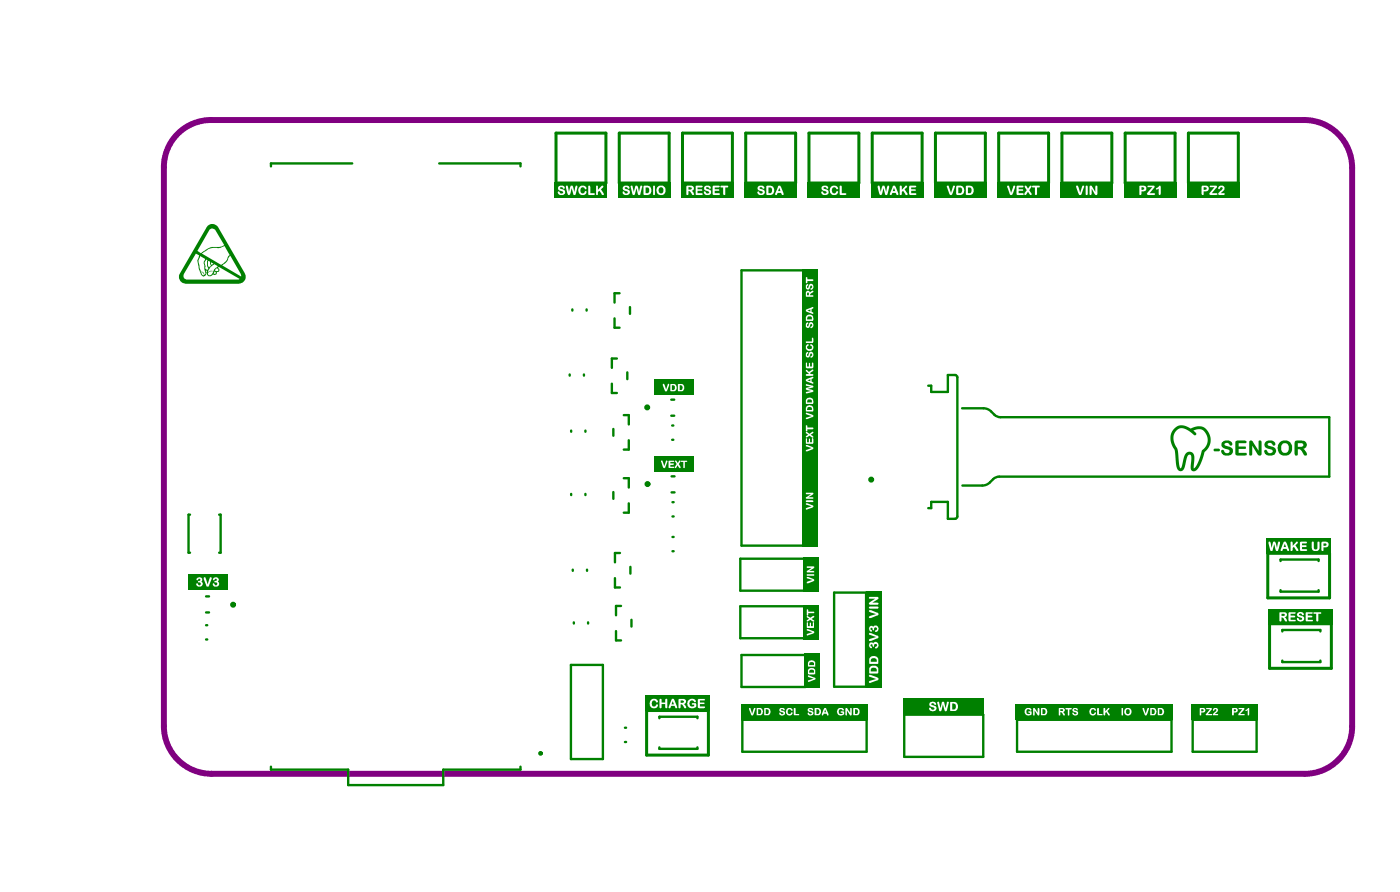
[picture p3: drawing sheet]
<svg xmlns="http://www.w3.org/2000/svg" width="392mm" height="250mm" viewBox="0 0 392 250" stroke-linecap="round" stroke-linejoin="round" font-family="sans-serif">
<path d="M49.3 38a13.1 13.1 0 0 1 9.8-4.4h306.4a13.4 13.4 0 0 1 13.4 13.4v156.4a13.3 13.3 0 0 1-13.3 13.3h-306.3a13.4 13.4 0 0 1-13.4-13.4v-156.5a13.1 13.1 0 0 1 3.4-8.8z" fill="none" stroke="#800080" stroke-width="1.7"/>
<path d="M328.9 120.2l.9-.8 .9-.3 1.4 .1 1.5 .8 1.5-.6h1.4l1.2 .5 1 1.3 .5 1.6-.2 1.8-.5 1-1 1-1.1 3.5-.7 1.1-.7 .6-.8 .1-.5-.4 .1-3.6-.4-.6-.4 .1-.3 .5-.7 2.9-.4 .8-.9 .3-.8-.6-.4-1.4-.3-3.8-.9-1.6-.3-1.3 .1-1.7zM329.5 120.7l-.6 1.1-.1 1.3 .3 1.2 .9 1.7 .6 4.9 .3 .2 .2-.3 1-3.6 .5-.6 .8-.1 .7 .2 .5 .8v3.7l.5-.6 .6-1.1 1.1-3.4 .9-.8 .5-1 .2-1.3-.3-1.3-.8-1.1-.9-.4h-1l-1 .4 .8 .8v.3l-.3 .2-2.1-1.5-1.2-.5-1.1 .1z" fill="#008000"/>
<g fill="none" stroke="#008000" stroke-width=".85">
<path d="M155.8 37.3h14v14h-14zM173.5 37.3h14v14h-14zM191.2 37.3h14v14h-14zM209 37.3h13.9v14h-13.9zM226.7 37.3h14v14h-14zM244.4 37.3h14v14h-14zM262.1 37.3h14v14h-14zM279.8 37.3h14v14h-14zM297.6 37.3h13.9v14h-13.9zM315.3 37.3h14v14h-14zM333 37.3h14v14h-14zM355.2 154.9h17.4v12.5h-17.4z"/>
<path d="M355.7 174.7h17.4v12.4h-17.4zM181.2 198.9h17.3v12.5h-17.3z"/>
</g>
<g fill="none" stroke="#008000" stroke-width=".67">
<path d="M98.7 45.8h-22.8v.8M123.1 45.8h22.7v.8M207.8 75.7h17.4v77.1h-17.4zM160.4 86.6v.4M164.4 86.6v.4M172.2 89.1v2.7h1.4M173.6 82.1h-1.4v2.6M176.5 86v1.9M159.6 104.9v.3M163.6 104.9v.3M171.4 107.4v2.6h1.5M172.9 100.4h-1.5v2.6"/>
<path d="M174.8 116.2h1.4v2.7M175.8 104.3v1.9M188.1 111.9h.8M188.1 116.4h.8M188.3 119.2h.4M267.6 105h-2v4.7h-4.7v-1.7h-.8M268.3 105.7v38.9M269.6 114.3h6M277.7 115.2l.9 .9M280.3 116.8h92.2v16.7h-92.5M160 120.6v.3M160 138.3v.3"/>
<path d="M164 120.6v.3M164 138.3v.3M171.9 120.1v1.9M171.9 137.8v1.9M174.8 133.9h1.4v2.6M176.2 123.3v2.6h-1.4M188.2 137.9h.8M188.2 133.4h.8M188.3 123.1h.4M269.7 136h5.5M278.3 134.2l-.9 .9M53.2 144.1h-.4v10.7h.4"/>
<path d="M61.4 144.1h.4v10.7h-.4M160.5 159.5v.3M164.5 159.5v.3M173.7 154.8h-1.4v2.7M176.2 140.9v2.7h-1.4M176.6 158.7v1.9M188.4 150.4h.4M188.4 154.3h.4M188.4 140.6h.4M188.4 144.6h.4M207.4 156.4h18v9h-18zM260.1 142.3h.8v-1.8h4.7v4.8h2"/>
<path d="M358.8 157.1v-.4h10.7v.4M57.7 179.1h.4M57.7 175.1h.4M57.7 171.5h.9M57.7 167h.9M160.8 174.3v.3M164.8 174.3v.3M172.3 161.9v2.6h1.4M172.6 176.7v2.6h1.4M174 169.7h-1.4v2.6M176.9 173.5v1.9M207.4 169.8h18v8.9h-18z"/>
<path d="M233.7 165.9h9v26.4h-9zM358.8 165.2v.5h10.7v-.5M359.3 176.8v-.4h10.7v.4M160 186.2h8.9v26.3h-8.9zM207.8 183.4h17.9v9h-17.9zM359.3 185v.4h10.7v-.4M75.9 214.7v.8h21.7v4.3h26.6v-4.3h21.6v-.8M175.1 203.8h.3M175.1 207.8h.3M184.8 201.1v-.4h10.6v.4M184.8 209.3v.4h10.6v-.4M208 201.5h34.8v9h-34.8z"/>
<path d="M253.4 200.1h22.1v11.8h-22.1zM285 201.5h43.3v9h-43.3zM334.2 201.5h17.9v9h-17.9z"/>
</g>
<path d="M314.9 51.1h14.8v4.3h-14.8z" fill-rule="evenodd" fill="#008000"/>
<g fill="#fff">
<path d="M321.5 52.1h2v.4l-1.4 1.6h1.3a.25 .25 0 0 1 .3 .3 .25 .25 0 0 1-.3 .2l-1.9-.1v-.5l1.4-1.6h-1.4z"/>
<path d="M323.9 52.7l.4-.1a.54 .54 0 0 1 .4-.5 .54 .54 0 0 1 .6 .1l-.1 2.2a.26 .26 0 0 1-.3 .2 .26 .26 0 0 1-.2-.3v-1.6l-.4 .3a.25 .25 0 0 1-.3 .1 .25 .25 0 0 1-.1-.4z"/>
<path d="M319.8 52.4v.8h.4a.38 .38 0 0 0 .4-.4 .38 .38 0 0 0-.4-.4zM319.3 52.1l1.1-.1a.81 .81 0 0 1 .8 .8 .81 .81 0 0 1-.9 .8h-.5l-.1 1-.4-.1z"/>
</g>
<path d="M224.7 110.4h4.3v7.8h-4.3z" fill-rule="evenodd" fill="#008000"/>
<g fill="#fff">
<path d="M225.8 115.6h.3l1.7 .6 .1 .5-1.9 .7-.2-.1 .1-.4 1.5-.4-1.5-.5z"/>
<path d="M226.2 114.2l-.1 .6h1.4v-.4a.73 .73 0 0 0-1.3-.2zM226.1 113.7l.2-.1a1.03 1.03 0 0 1 1.6 .8l-.1 .8h-1.9l-.1-1.1z"/>
<path d="M226.3 111.9l-.2 .8h1.4v-.4a.79 .79 0 0 0-1.2-.4zM226.1 111.6l.4-.2a1.07 1.07 0 0 1 1.4 .9l-.1 .8h-1.9l-.1-1.1z"/>
</g>
<path d="M332.6 51.1h14.8v4.3h-14.8z" fill-rule="evenodd" fill="#008000"/>
<g fill="#fff">
<path d="M339 52l2 .1v.4l-1.4 1.6h1.4l.1 .4-2 .1-.2-.2v-.3l1.4-1.7h-1.3z"/>
<path d="M341.6 52.2l.2-.1a.89 .89 0 0 1 1.3 .4 .89 .89 0 0 1-.6 1.2l-.5 .4h1.1l.1 .3-1.5 .2a.43 .43 0 0 1-.4-.5 .43 .43 0 0 1 .5-.3l.3-.4a.61 .61 0 0 0 .2-1l-.5 .3a.28 .28 0 0 1-.4 .2 .28 .28 0 0 1 0-.5z"/>
<path d="M337.3 52.4v.8h.3a.39 .39 0 0 0 .5-.4 .39 .39 0 0 0-.4-.4zM336.8 52.1l1-.1a.82 .82 0 0 1 .9 .8 .82 .82 0 0 1-1 .8h-.4v.9l-.5 .1-.1-.2z"/>
</g>
<path d="M183.2 106.3h11.1v4.4h-11.1z" fill-rule="evenodd" fill="#008000"/>
<g fill="#fff">
<path d="M185.7 107.5h.4l.5 1.6 .5-1.5 .4-.1-.5 1.7a.38 .38 0 0 1-.4 .4 .38 .38 0 0 1-.4-.4z"/>
<path d="M188.3 107.9v1.3h.4a.7 .7 0 0 0 .4-.7 .7 .7 0 0 0-.6-.6zM187.8 107.6l.9-.1a1.02 1.02 0 0 1 .9 1 1.02 1.02 0 0 1-.9 1.1l-.9-.1z"/>
<path d="M190.5 107.9v1.3h.3a.7 .7 0 0 0 .4-.8 .7 .7 0 0 0-.7-.5zM189.9 107.6l.9-.1a1.02 1.02 0 0 1 .9 1 1.02 1.02 0 0 1-.9 1.1l-.9-.1z"/>
</g>
<path d="M244 51.1h14.8v4.3h-14.8z" fill-rule="evenodd" fill="#008000"/>
<g fill="#fff">
<path d="M245.9 52.1h.5l.4 1.7 .3-1.4a.42 .42 0 0 1 .4-.4 .42 .42 0 0 1 .5 .4l.3 1.4 .3-1.5a.3 .3 0 0 1 .4-.3 .3 .3 0 0 1 .1 .5l-.4 1.7a.38 .38 0 0 1-.4 .4 .38 .38 0 0 1-.3-.4l-.5-1.5-.3 1.5a.42 .42 0 0 1-.4 .4 .42 .42 0 0 1-.4-.4z"/>
<path d="M252.2 52l.5 .2v1l1-1.2h.3a.26 .26 0 0 1 .2 .2 .26 .26 0 0 1-.1 .3l-.6 .5 .6 1a.36 .36 0 0 1 .2 .5 .36 .36 0 0 1-.4 .2 .36 .36 0 0 1-.3-.4l-.6-.9-.3 .4v.6l-.2 .2-.4-.1z"/>
<path d="M254.8 52.1l1.8-.1 .2 .2-.3 .3h-1.2v.5l1.3 .1v.3h-1.3v.7h1.3l.2 .4h-2z"/>
<path d="M250.5 52.6l-.3 .9h.6zM250.2 52.2l.1-.2 .5 .1 .9 2.1a.29 .29 0 0 1-.2 .4 .29 .29 0 0 1-.3-.3l-.2-.3h-.9l-.2 .3a.3 .3 0 0 1-.4 .3 .3 .3 0 0 1-.1-.5z"/>
</g>
<path d="M224.7 127.5h4.3v25.6h-4.3z" fill-rule="evenodd" fill="#008000"/>
<g fill="#fff">
<path d="M225.8 141l.4-.1 1.3 .5a.38 .38 0 0 1 .4 .4 .38 .38 0 0 1-.4 .4l-1.3 .5a.28 .28 0 0 1-.4-.1 .28 .28 0 0 1 .3-.4l1.3-.4-1.5-.5z"/>
<path d="M225.8 140.2l1.9-.1 .2 .4-2 .1z"/>
<path d="M225.8 138h1.9a.3 .3 0 0 1 .2 .3 .3 .3 0 0 1-.2 .3l-1.2 .6h1.3l.1 .1-.1 .4h-1.9l-.1-.5 1.4-.8h-1.3z"/>
</g>
<path d="M190.8 51.1h14.8v4.3h-14.8z" fill-rule="evenodd" fill="#008000"/>
<g fill="#fff">
<path d="M194.9 52.1l1.7-.1a.25 .25 0 0 1 .3 .2 .25 .25 0 0 1-.3 .3h-1.2v.5h1.2l.2 .2-.1 .2h-1.3v.7h1.3l.2 .4-1.8 .1-.2-.1z"/>
<path d="M197.4 52.2l.6-.2a.69 .69 0 0 1 .8 0 .69 .69 0 0 1 .2 .8h-.2a.53 .53 0 0 0-.4-.4 .53 .53 0 0 0-.6 .3l.7 .3a.84 .84 0 0 1 .7 1.1 .84 .84 0 0 1-1.1 .5 .68 .68 0 0 1-.7-.3 .68 .68 0 0 1 0-.7h.2a.7 .7 0 0 0 1.1 .4v-.2l-.5-.3a.86 .86 0 0 1-.9-.8z"/>
<path d="M199.8 52.1l1.7-.1 .2 .2-.3 .3h-1.1v.5l1.2 .1v.3h-1.2v.7h1.2l.2 .4h-1.9z"/>
<path d="M201.9 52.1l1.9-.1a.26 .26 0 0 1 .3 .3 .26 .26 0 0 1-.4 .2h-.5v2l-.4 .1-.2-.2v-1.9h-.6z"/>
<path d="M192.9 52.4v.7h.5a.35 .35 0 0 0 .4-.4 .35 .35 0 0 0-.4-.3zM192.3 52.2l.2-.2h1.1a.73 .73 0 0 1 .8 .6 .73 .73 0 0 1-.6 .8l.1 .1a.92 .92 0 0 1 .4 1.1l-.4-.1-.7-1h-.3v.9l-.2 .2a.28 .28 0 0 1-.3 0 .28 .28 0 0 1-.1-.3z"/>
</g>
<path d="M253.1 195.6h22.6v4.3h-22.6z" fill-rule="evenodd" fill="#008000"/>
<g fill="#fff">
<path d="M260.5 196.8h.1a1.08 1.08 0 0 1 1.7 .4 .48 .48 0 0 1-.7-.2l-.1-.1a.32 .32 0 0 0-.5 .2 .32 .32 0 0 0 .3 .4h.1a.91 .91 0 0 1 1 1.1h-.1a1.08 1.08 0 0 1-1.1 .6 1.08 1.08 0 0 1-.9-.9l.4-.1a.61 .61 0 0 0 .5 .5 .61 .61 0 0 0 .6-.3l-.1-.3-.5-.1a.76 .76 0 0 1-.7-.4 .76 .76 0 0 1 0-.8z"/>
<path d="M262.6 196.6h.5l.4 1.7 .4-1.3a.4 .4 0 0 1 .3-.5 .4 .4 0 0 1 .4 .5l.4 1.3 .3-1.4a.31 .31 0 0 1 .3-.4 .31 .31 0 0 1 .2 .5l-.4 1.8-.3 .4h-.2l-.3-.4-.4-1.6-.3 1.5a.39 .39 0 0 1-.5 .5 .39 .39 0 0 1-.3-.5z"/>
<path d="M266.8 197v1.7h.4a.87 .87 0 0 0 .6-.9 .87 .87 0 0 0-.7-.8zM266.2 196.6h1a1.28 1.28 0 0 1 1.2 1.2 1.28 1.28 0 0 1-1.1 1.3l-1.1-.1z"/>
</g>
<path d="M224.7 75.4h4.3v9.8h-4.3z" fill-rule="evenodd" fill="#008000"/>
<g fill="#fff">
<path d="M225.8 79.9l.1-.1a.3 .3 0 0 1 .3-.3 .3 .3 0 0 1 .3 .4 .3 .3 0 0 1-.4 .2v.4a.23 .23 0 0 0 .4 .1 .23 .23 0 0 0 .1-.3v-.1a.71 .71 0 0 1 .5-.6 .71 .71 0 0 1 .7 .2v.1a.73 .73 0 0 1 .1 .8 .73 .73 0 0 1-.7 .4l-.1-.2a.5 .5 0 0 0 .4-.4 .5 .5 0 0 0-.3-.5l-.2 .2a.66 .66 0 0 1-.7 .9 .66 .66 0 0 1-.5-1z"/>
<path d="M225.8 77.7h.4v.5h1.5a.25 .25 0 0 1 .2 .2 .25 .25 0 0 1-.2 .3h-1.5v.5l-.3 .1z"/>
<path d="M226.2 81.9l-.1 .8h.6v-.7zM225.9 81.7a.61 .61 0 0 1 .6-.3 .61 .61 0 0 1 .5 .5 .61 .61 0 0 1 .9-.3l-.9 .8v.3h.8v.4h-1.9z"/>
</g>
<path d="M279.4 51.1h14.8v4.3h-14.8z" fill-rule="evenodd" fill="#008000"/>
<g fill="#fff">
<path d="M282.2 52.1h.5l.6 1.9 .6-1.7a.32 .32 0 0 1 .4-.4 .32 .32 0 0 1 .1 .6l-.6 1.7a.47 .47 0 0 1-.4 .4 .47 .47 0 0 1-.5-.4z"/>
<path d="M284.8 52.2l.2-.2h1.7l.1 .4-.2 .1h-1.2v.5h1a.22 .22 0 0 1 .3 .2 .22 .22 0 0 1-.3 .2h-1v.7h1.3l.2 .2-.2 .3h-1.7l-.2-.2z"/>
<path d="M287.1 52.1l.4-.1 .5 .8 .6-.8a.28 .28 0 0 1 .4 .1 .28 .28 0 0 1-.1 .4l-.5 .8 .5 .7a.33 .33 0 0 1 .1 .6 .33 .33 0 0 1-.5-.2l-.5-.7-.4 .7a.33 .33 0 0 1-.5 .2 .33 .33 0 0 1 0-.6l.6-.7z"/>
<path d="M289.1 52.2l.2-.2 2 .1v.4h-.7v1.9l-.2 .2a.28 .28 0 0 1-.3 0 .28 .28 0 0 1-.1-.3v-1.8h-.7z"/>
</g>
<path d="M224.7 84.1h4.3v9.6h-4.3z" fill-rule="evenodd" fill="#008000"/>
<g fill="#fff">
<path d="M225.9 90.5l.3-.2a.3 .3 0 0 1 .3 .3 .3 .3 0 0 1-.4 .3 .28 .28 0 0 0 0 .4 .28 .28 0 0 0 .4 0 .28 .28 0 0 0 .1-.3l.1-.1a.66 .66 0 0 1 .7-.7 .66 .66 0 0 1 .5 .9v.1a.55 .55 0 0 1-.2 .5 .55 .55 0 0 1-.6 0v-.1a.5 .5 0 0 0 .4-.4 .5 .5 0 0 0-.3-.5l-.2 .3a.65 .65 0 0 1-.8 .8 .65 .65 0 0 1-.4-1z"/>
<path d="M226.3 88.7l-.2 .7h1.4v-.4a.79 .79 0 0 0-1.2-.3zM226 88.4l.6-.3h.6a.73 .73 0 0 1 .6 .8v1h-1.9l-.1-1.1z"/>
<path d="M226.2 87l.9 .2v-.6zM225.8 86.7l2-.7 .1 .3-.5 .3v.7l.3 .1a.25 .25 0 0 1 .2 .4 .25 .25 0 0 1-.4 0l-1.6-.6z"/>
</g>
<path d="M224.7 101h4.3v9.6h-4.3z" fill-rule="evenodd" fill="#008000"/>
<g fill="#fff">
<path d="M225.8 107.6l2 .4 .1 .1-.1 .4-1.5 .4 1.3 .3a.31 .31 0 0 1 .3 .4 .31 .31 0 0 1-.4 .2l-1.4 .3a.23 .23 0 0 1-.3-.1 .23 .23 0 0 1 .3-.3l1.1-.2-1.3-.4-.1-.4 1.4-.4-1.3-.3z"/>
<path d="M225.8 103.6h.3l.6 .5 .8-.5a.27 .27 0 0 1 .5 0 .27 .27 0 0 1-.3 .4l-.8 .5 .8 .2a.26 .26 0 0 1 .2 .3 .26 .26 0 0 1-.3 .2h-1.8l.2-.5h.7l-.9-.7z"/>
<path d="M225.8 101.6l.3-.1v1.1h.6v-1l.3 .1v.9h.5v-1l.3-.1v1.5h-1.9z"/>
<path d="M226.2 106.5l.9 .3v-.6zM225.8 106.3l1.7-.7a.25 .25 0 0 1 .4 .1 .25 .25 0 0 1-.2 .3l-.3 .1v.8l.5 .3a.23 .23 0 0 1-.1 .3 .23 .23 0 0 1-.3-.1l-1.6-.6z"/>
</g>
<path d="M242.7 165.7h4.3v26.9h-4.3z" fill-rule="evenodd" fill="#008000"/>
<g fill="#fff">
<path d="M243.5 189.1l.4-.2 1.8 .7a.47 .47 0 0 1 .5 .5 .47 .47 0 0 1-.5 .4l-1.6 .6a.32 .32 0 0 1-.6 0 .32 .32 0 0 1 .3-.5l1.7-.5-1.9-.6z"/>
<path d="M243.7 180l.7-.1 .3 .2a.84 .84 0 0 1 1.4 .2 .84 .84 0 0 1-.8 1.2l-.1-.3a.5 .5 0 0 0 .5-.3 .5 .5 0 0 0-.3-.6h-.3l-.2 .3a.3 .3 0 0 1 0 .4 .3 .3 0 0 1-.4 0 .3 .3 0 0 1 0-.4 .35 .35 0 0 0-.5-.2 .35 .35 0 0 0-.1 .5 .35 .35 0 0 0 .4 .2 .35 .35 0 0 1-.3 .4 .35 .35 0 0 1-.4-.4l-.1-.5z"/>
<path d="M243.6 177.3l.2-.1 1.9 .8a.43 .43 0 0 1 .5 .4 .43 .43 0 0 1-.5 .4l-1.6 .7a.35 .35 0 0 1-.6-.1 .35 .35 0 0 1 .3-.5l1.7-.5-1.9-.6z"/>
<path d="M243.6 175.5a.72 .72 0 0 1 1.1 0 .85 .85 0 0 1 1.4 .1 .85 .85 0 0 1-.4 1.3 .29 .29 0 0 1-.4 .1 .29 .29 0 0 1-.1-.4 .29 .29 0 0 1 .3-.2 .44 .44 0 0 0 .1-.6 .44 .44 0 0 0-.6-.1 .44 .44 0 0 0-.1 .6l-.1 .2-.2-.2a.36 .36 0 0 0-.3-.5 .36 .36 0 0 0-.4 .4l.1 .1a.33 .33 0 0 1 .4 .3 .33 .33 0 0 1-.3 .4 .33 .33 0 0 1-.4-.3l-.2-.6z"/>
<path d="M243.6 170.9h.5l1.6 .6a.43 .43 0 0 1 .5 .4 .43 .43 0 0 1-.5 .5l-1.6 .6a.35 .35 0 0 1-.6-.1 .35 .35 0 0 1 .3-.4l1.7-.6-1.7-.5a.29 .29 0 0 1-.3-.2 .29 .29 0 0 1 .1-.3z"/>
<path d="M243.5 170l.1-.2h2.3a.3 .3 0 0 1 .3 .4 .3 .3 0 0 1-.4 .2h-2.2z"/>
<path d="M243.5 167.3l.1-.2 2.5 .1v.5l-1.7 1 1.5 .1a.26 .26 0 0 1 .3 .3 .26 .26 0 0 1-.4 .2l-2.2-.1-.1-.4 .1-.1 1.7-1.1h-1.7z"/>
<path d="M244.1 187.3l-.1 .7h1.7v-.5a1.03 1.03 0 0 0-1.6-.2zM243.8 186.7l.8-.3a1.22 1.22 0 0 1 1.5 1.1v.9l-.2 .2h-2.2l-.1-.1v-1.4z"/>
<path d="M244.1 184.5l-.1 .8h1.7l-.1-.8-.4-.2h-.7zM243.7 184.1l.1-.1a1.32 1.32 0 0 1 1.4-.3 1.32 1.32 0 0 1 .9 1.2l-.1 1h-2.4v-1.5z"/>
</g>
<path d="M261.7 51.1h14.8v4.3h-14.8z" fill-rule="evenodd" fill="#008000"/>
<g fill="#fff">
<path d="M265.3 52.1l.5-.1 .7 2 .5-1.8 .3-.2a.27 .27 0 0 1 .3 .2 .27 .27 0 0 1-.1 .3l-.6 1.7a.47 .47 0 0 1-.5 .4 .47 .47 0 0 1-.4-.4z"/>
<path d="M268.5 52.5v1.6h.8l.1-.3a.78 .78 0 0 0 .1-.9 .78 .78 0 0 0-.6-.4zM268 52.1l1-.1a1.32 1.32 0 0 1 1.2 1.3 1.32 1.32 0 0 1-1.2 1.3h-.8l-.3-.2z"/>
<path d="M271.2 52.5v1.6h.4a.86 .86 0 0 0 .6-.8 .86 .86 0 0 0-.5-.8zM270.6 52.2l.2-.2 1.4 .2a1.32 1.32 0 0 1 .7 1.4 1.32 1.32 0 0 1-1.2 1h-.9l-.2-.2z"/>
</g>
<path d="M224.7 93.5h4.3v7.6h-4.3z" fill-rule="evenodd" fill="#008000"/>
<g fill="#fff">
<path d="M225.9 98.8l.3-.2a.3 .3 0 0 1 .3 .3 .3 .3 0 0 1-.4 .3 .3 .3 0 0 0 0 .4 .3 .3 0 0 0 .5 0 .3 .3 0 0 0 0-.4h.1a.66 .66 0 0 1 .7-.7 .66 .66 0 0 1 .5 .9v.1a.55 .55 0 0 1-.2 .5 .55 .55 0 0 1-.6 0v-.1a.5 .5 0 0 0 .4-.4 .5 .5 0 0 0-.3-.5l-.2 .3a.65 .65 0 0 1-.8 .8 .65 .65 0 0 1-.4-1z"/>
<path d="M225.9 96.7h.1a.31 .31 0 0 1 .3-.3 .31 .31 0 0 1 .3 .4 .54 .54 0 0 0-.3 .8 .54 .54 0 0 0 .8 .1 .51 .51 0 0 0 .4-.5 .51 .51 0 0 0-.5-.5 .45 .45 0 0 1 .5-.2 .45 .45 0 0 1 .3 .5 1.04 1.04 0 0 1-1.1 1.2 1.04 1.04 0 0 1-.8-1.5z"/>
<path d="M225.8 95.6h1.7v-1l.3-.1 .1 .3-.1 1.2h-1.9z"/>
</g>
<path d="M226.3 51.1h14.8v4.3h-14.8z" fill-rule="evenodd" fill="#008000"/>
<g fill="#fff">
<path d="M230.3 52.2l.6-.2a.69 .69 0 0 1 .8 0 .69 .69 0 0 1 .2 .8h-.3a.47 .47 0 0 0-.4-.4 .47 .47 0 0 0-.5 .3l.6 .3a.86 .86 0 0 1 .8 1.1 .86 .86 0 0 1-1.2 .5 .59 .59 0 0 1-.7-.3 .59 .59 0 0 1 .2-.7l.1 .1a.55 .55 0 0 0 .6 .5 .55 .55 0 0 0 .5-.4l-.5-.3a.9 .9 0 0 1-.9-1.1z"/>
<path d="M232.8 52.3l.6-.3a1.07 1.07 0 0 1 1.5 .8 .47 .47 0 0 1-.8-.3 .82 .82 0 0 0-1 .7 .82 .82 0 0 0 .9 .9l.3-.3a.32 .32 0 0 1 .2-.3 .32 .32 0 0 1 .4 .2 .32 .32 0 0 1-.2 .4l-.2 .3-.5 .2a1.37 1.37 0 0 1-1.4-.7 1.37 1.37 0 0 1 .2-1.6z"/>
<path d="M235.3 52.1l.4-.1 .2 .2v1.9h1a.26 .26 0 0 1 .2 .3 .26 .26 0 0 1-.3 .2h-1.4l-.1-.2z"/>
</g>
<path d="M333.8 197.1h18.6v4.3h-18.6z" fill-rule="evenodd" fill="#008000"/>
<g fill="#fff">
<path d="M338 198.2l1.6 .1v.4l-1.1 1.2h1.1v.4l-1.7-.1v-.3l1.1-1.3h-1z"/>
<path d="M340 198.4h.1a.72 .72 0 0 1 1.1 .1 .72 .72 0 0 1-.5 1.1l-.3 .3h.8v.4h-1.2a.72 .72 0 0 1 .4-1 .37 .37 0 0 0 .5-.4 .37 .37 0 0 0-.6-.2 .27 .27 0 0 1-.2 .3 .27 .27 0 0 1-.3-.2 .27 .27 0 0 1 .2-.3z"/>
<path d="M347.1 198.2h1.3a.31 .31 0 0 1 .3 .3 .31 .31 0 0 1-.2 .3l-1 1.1h1.2v.4h-1.7v-.5l1.1-1.2h-1z"/>
<path d="M348.9 198.9l.8-.7 .3 .1v1.8l-.1 .3-.3-.1v-1.5l-.3 .3z"/>
<path d="M336.6 198.6v.6l.7-.2-.2-.4zM336.2 198.3l.8-.1a.65 .65 0 0 1 .8 .7 .65 .65 0 0 1-.9 .6h-.3v.6a.22 .22 0 0 1-.2 .3 .22 .22 0 0 1-.2-.3z"/>
<path d="M345.7 198.6v.6l.6-.1v-.4zM345.3 198.2h.8a.64 .64 0 0 1 .7 .7 .64 .64 0 0 1-.7 .6h-.4l-.1 .9-.4-.2z"/>
</g>
<path d="M354.8 150.8h18.2v4.3h-18.2z" fill-rule="evenodd" fill="#008000"/>
<g fill="#fff">
<path d="M355.5 151.7h.5l.3 1.7 .3-1.3a.42 .42 0 0 1 .5-.4 .42 .42 0 0 1 .4 .4l.3 1.3 .3-1.4a.33 .33 0 0 1 .4-.3 .33 .33 0 0 1 .2 .5l-.5 1.7a.38 .38 0 0 1-.4 .4 .38 .38 0 0 1-.4-.4l-.3-1.6-.5 1.6a.38 .38 0 0 1-.3 .4 .38 .38 0 0 1-.4-.4z"/>
<path d="M361.6 151.7h.5l.1 1.1 1-1.1h.5v.4l-.7 .6 .7 1.1a.34 .34 0 0 1-.1 .6 .34 .34 0 0 1-.5-.4l-.5-.9-.4 .3-.2 .9a.3 .3 0 0 1-.3-.1 .3 .3 0 0 1-.1-.3z"/>
<path d="M364.2 151.8l.3-.1h1.7l-.2 .5h-1.2v.5l1.3 .1-.2 .4h-1.1v.6h1.2a.25 .25 0 0 1 .3 .2 .25 .25 0 0 1-.3 .3h-1.5l-.3-.2z"/>
<path d="M367.6 151.7h.1a.28 .28 0 0 1 .4 0 .28 .28 0 0 1 0 .3v1.2a.52 .52 0 0 0 .5 .7 .52 .52 0 0 0 .6-.6v-1.5l.1-.1a.28 .28 0 0 1 .4 0 .28 .28 0 0 1 0 .3v1.2a1.1 1.1 0 0 1-1.1 1.1 1.1 1.1 0 0 1-1.1-1.1z"/>
<path d="M360 152.3l-.3 .9h.7zM359.7 151.7h.6l.8 2.1a.31 .31 0 0 1-.1 .5 .31 .31 0 0 1-.4-.4l-.1-.2h-1l-.2 .6-.5-.1z"/>
<path d="M370.8 152.2v.6h.4a.37 .37 0 0 0 .5-.2 .37 .37 0 0 0-.4-.4zM370.3 151.7h1.1a.82 .82 0 0 1 .9 .8 .82 .82 0 0 1-1 .8h-.5v.9l-.4 .1-.1-.3z"/>
</g>
<path d="M225.3 183.1h4.3v9.6h-4.3z" fill-rule="evenodd" fill="#008000"/>
<g fill="#fff">
<path d="M226.4 189.2l.3-.1 1.4 .6a.35 .35 0 0 1 .4 .3 .35 .35 0 0 1-.4 .4l-1.4 .5a.22 .22 0 0 1-.3-.2 .22 .22 0 0 1 .3-.2l1.3-.5-1.6-.5z"/>
<path d="M226.9 187.6l-.2 .8h1.4v-.5a.79 .79 0 0 0-1.2-.3zM226.5 187.4l.7-.3a.84 .84 0 0 1 1.2 .8v.9l-1.7 .1-.3-.2z"/>
<path d="M226.8 185.6l-.1 .6h1.4v-.5a.89 .89 0 0 0-1.3-.1zM226.5 185.3l.5-.3a.97 .97 0 0 1 1.4 .8v.9h-1.9z"/>
</g>
<g fill="#008000">
<path d="M340.1 125.8l1.3-.2a.38 .38 0 0 1 .4 .4 .38 .38 0 0 1-.4 .4h-1.2z"/>
<path d="M342.4 123.8h.1a1.6 1.6 0 0 1 1.6-.5 1.6 1.6 0 0 1 1.2 1.2l-.1 .1a.57 .57 0 0 1-.6 .1 .57 .57 0 0 1-.3-.5 .69 .69 0 0 0-1.2 .3l1 .5a1.31 1.31 0 0 1 1.4 1.6 1.31 1.31 0 0 1-1.8 1 1.16 1.16 0 0 1-1.4-1.6h.5l.1 .1a.76 .76 0 0 0 .8 .8 .76 .76 0 0 0 .8-.9l-.9-.3a1.23 1.23 0 0 1-1.2-.6 1.23 1.23 0 0 1 0-1.3z"/>
<path d="M346.2 123.6l.5-.3 2.4 .1 .2 .2-.2 .5h-2v.9h1.7a.34 .34 0 0 1 .3 .4 .34 .34 0 0 1-.4 .3h-1.6v1.1h1.8a.38 .38 0 0 1 .5 .4 .38 .38 0 0 1-.5 .4h-2.2l-.5-.2z"/>
<path d="M350 123.6a.61 .61 0 0 1 .7-.3 .61 .61 0 0 1 .4 .5l1.6 2.4v-2.4a.43 .43 0 0 1 .4-.5 .43 .43 0 0 1 .4 .5v3.2a.6 .6 0 0 1-.5 .6 .6 .6 0 0 1-.7-.5l-1.4-2.3v2.3a.43 .43 0 0 1-.4 .5 .43 .43 0 0 1-.5-.5z"/>
<path d="M354.5 123.8h.1a1.65 1.65 0 0 1 2.8 .6 .52 .52 0 0 1-.6 .4 .52 .52 0 0 1-.4-.5 .57 .57 0 0 0-.8-.3 .57 .57 0 0 0-.2 .8l1.4 .4a1.25 1.25 0 0 1 .7 1.5 1.25 1.25 0 0 1-1.5 .9 1.25 1.25 0 0 1-1.3-.2 1.25 1.25 0 0 1-.3-1.4h.5a.86 .86 0 0 0 .8 .9 .86 .86 0 0 0 .9-.7l-.3-.3-.8-.2a1.16 1.16 0 0 1-1.1-.6 1.16 1.16 0 0 1 .1-1.3z"/>
<path d="M58.7 64.3l-3.4 5.9 1 .7 1-.7a4.9 4.9 0 0 1 4.1-1.1l1.4-.5-2.7-4.4a1.03 1.03 0 0 0-1.4 .1zM56.6 71l5.3 3.1a3.3 3.3 0 0 0 2.1-2.4l.4-.3-1.5-2.5-1.1 .5h-2.1l-1.1 .3zM59.1 73.5l.3 .7 .4-.4zM58.3 73.2v1.2l.3 .5 .1-.2a.56 .56 0 0 0 .2-.9v-.5l-.5-.3zM57.7 72.8a1.75 1.75 0 0 0-.1 1.9 .38 .38 0 0 0-.1 .5 .38 .38 0 0 0 .3 .2l.3 .3a1.19 1.19 0 0 0-.1-1.4v-1.3l.2-.1zM60.4 75.4a.43 .43 0 0 0 .1 .6 .43 .43 0 0 0 .6-.1v-.4a.39 .39 0 0 0-.3-.4 .39 .39 0 0 0-.4 .3zM59 74.7l-.6 .9-.1 .6 .6-.4 .9 .1 .2-.4 1.1-.9-1.1-.6zM60 76v.4a.3 .3 0 0 0 .3 .3 .3 .3 0 0 0 .3-.4 .3 .3 0 0 0-.4-.2zM56.1 71.7l-.5 1.4 .6 2.5a.54 .54 0 0 0 .2 .5 .54 .54 0 0 0 .5 .1l.4 .8a2.16 2.16 0 0 0 0-1.8v-.6a1.92 1.92 0 0 1 .2-2.1zM58.4 76.3l-.1 .5 .2 .3a1.14 1.14 0 0 0 1.2-1.1h-.9zM56.4 76.2v.1a.5 .5 0 0 0 .2 .6 .5 .5 0 0 0 .6 0l-.4-.6zM64.2 71.9a2.97 2.97 0 0 1-1.2 1.9l-.8 .5 5.4 3.1-.1-.6-3-5.2zM54.9 71l-3.4 5.9a.97 .97 0 0 0 .9 1.4h14.5l.2-.2-5.8-3.4-.2 .3a.62 .62 0 0 1 .4 .7 .62 .62 0 0 1-.8 .5 .65 .65 0 0 1-.2 .8 .65 .65 0 0 1-.9-.2 .89 .89 0 0 1-1.2 .5 .89 .89 0 0 1-.4-1.2l-.3-.4a1.02 1.02 0 0 1 .1 1.1 1.02 1.02 0 0 1-1 .5l-.6-.5-.6-1.6v-.6a2.74 2.74 0 0 1 .1-2.8l.1-.3zM58.2 63.2a1.9 1.9 0 0 1 2.9 .5l7.5 12.8a1.95 1.95 0 0 1-1.6 3h-15.1a2.01 2.01 0 0 1-1.5-2.9z"/>
<path d="M359.3 124.3l-.3 .6v.6a1.12 1.12 0 0 0 1.3 1.3 1.12 1.12 0 0 0 .8-1.6 1.12 1.12 0 0 0-.6-1 1.12 1.12 0 0 0-1.2 .1zM358.6 123.8l1.1-.5a2.15 2.15 0 0 1 2.3 2.9 2.15 2.15 0 0 1-3.6 .7l-.3-.8-.1-.9 .2-.8z"/>
<path d="M363.7 124.1v1h.8a.55 .55 0 0 0 .8-.5 .55 .55 0 0 0-.8-.5zM362.9 123.5l1.9-.2a1.2 1.2 0 0 1 1.3 1.1 1.2 1.2 0 0 1-.9 1.3l.6 .6a.72 .72 0 0 1 .1 1.3l-.6-.3-.5-.9-.6-.6h-.5v1.3a.47 .47 0 0 1-.5 .5 .47 .47 0 0 1-.5-.5v-3.2z"/>
</g>
<path d="M180.8 194.8h18.1v4.3h-18.1z" fill-rule="evenodd" fill="#008000"/>
<g fill="#fff">
<path d="M182.3 196.1a1.17 1.17 0 0 1 2.1 .5 .47 .47 0 0 1-.8-.4 .88 .88 0 0 0-1 .5 .88 .88 0 0 0 .2 1 .84 .84 0 0 0 1.2-.5h.2a.85 .85 0 0 1-.2 1 .85 .85 0 0 1-1 .1l-.2-.1a1.44 1.44 0 0 1-.5-2.1z"/>
<path d="M184.9 195.7l.5 .1v.9h1l.1-1 .5 .1v2.4l-.2 .1-.4-.2v-1h-1v1.1l-.2 .1-.4-.1z"/>
<path d="M192.8 196.1h.1a1.29 1.29 0 0 1 2.1 .3 .48 .48 0 0 1-.5 .1 .48 .48 0 0 1-.3-.4 .88 .88 0 0 0-1 1.1 .88 .88 0 0 0 1.3 .5v-.4h-.5a.22 .22 0 0 1-.2-.2 .22 .22 0 0 1 .3-.2h.8l.2 .9-.3 .4-.8 .1a1.38 1.38 0 0 1-1.3-.7 1.38 1.38 0 0 1 .1-1.5z"/>
<path d="M195.5 195.9l.2-.2h1.7l.1 .4h-1.4v.6h1.2a.23 .23 0 0 1 .1 .3 .23 .23 0 0 1-.3 .1h-1v.7h1.4v.4h-1.9z"/>
<path d="M188.5 196.3l-.3 .9h.6zM188.3 195.7l.3-.1 .3 .3 .8 1.9a.31 .31 0 0 1-.1 .5 .31 .31 0 0 1-.4-.3l-.2-.4h-.9l-.2 .4a.31 .31 0 0 1-.4 .3 .31 .31 0 0 1-.1-.5z"/>
<path d="M190.7 196.1v.7h.5a.35 .35 0 0 0 .4-.3 .35 .35 0 0 0-.4-.4zM190.1 195.9l.2-.2h1.1a.73 .73 0 0 1 .8 .6 .73 .73 0 0 1-.6 .8l.3 .3a.57 .57 0 0 1 .2 .9l-.4-.1-.7-1h-.3l-.1 1a.27 .27 0 0 1-.3 .1 .27 .27 0 0 1-.2-.3z"/>
</g>
<path d="M155.4 51.1h14.8v4.3h-14.8z" fill-rule="evenodd" fill="#008000"/>
<g fill="#fff">
<path d="M156.5 52.2l.5-.2a.69 .69 0 0 1 .9 0 .69 .69 0 0 1 .2 .8h-.3a.47 .47 0 0 0-.4-.4 .47 .47 0 0 0-.5 .3l.6 .3a.84 .84 0 0 1 .8 1 .84 .84 0 0 1-1.2 .6 .68 .68 0 0 1-.6-.3 .68 .68 0 0 1 0-.7h.1a.69 .69 0 0 0 1.2 .3l-.2-.3-.4-.2a.77 .77 0 0 1-.7-.3 .77 .77 0 0 1 0-.9z"/>
<path d="M158.6 52.1h.5l.3 1.7 .4-1.4a.42 .42 0 0 1 .4-.4 .42 .42 0 0 1 .4 .4l.3 1.4 .4-1.5a.3 .3 0 0 1 .4-.3 .3 .3 0 0 1 .1 .5l-.4 1.7a.38 .38 0 0 1-.4 .4 .38 .38 0 0 1-.4-.4l-.4-1.5-.4 1.5a.42 .42 0 0 1-.4 .4 .42 .42 0 0 1-.4-.4z"/>
<path d="M162.2 52.5l.8-.5a.97 .97 0 0 1 1.3 .9l-.3 .1a.73 .73 0 0 0-1-.5 .73 .73 0 0 0-.4 1 .64 .64 0 0 0 .6 .7 .64 .64 0 0 0 .7-.6 .25 .25 0 0 1 .3-.1 .25 .25 0 0 1 .1 .3 1.23 1.23 0 0 1-1.7 .6 1.23 1.23 0 0 1-.5-1.7z"/>
<path d="M164.8 52.1l.5-.1 .1 .3v1.8h1a.26 .26 0 0 1 .3 .3 .26 .26 0 0 1-.3 .2l-1.6-.1z"/>
<path d="M167 52.1h.5v1.1l1.1-1.2h.4l.1 .4-.7 .6 .7 1a.34 .34 0 0 1-.1 .6 .34 .34 0 0 1-.4-.3l-.6-.9-.5 .4v.7h-.5z"/>
</g>
<path d="M355.3 170.5h18.2v4.3h-18.2z" fill-rule="evenodd" fill="#008000"/>
<g fill="#fff">
<path d="M361.1 171.5h2l-.2 .4h-1.3v.5h1.1l.3 .2-.2 .3h-1.2v.7h1.4a.23 .23 0 0 1 .1 .2 .23 .23 0 0 1-.3 .2l-1.7-.1z"/>
<path d="M363.6 171.7a1.04 1.04 0 0 1 1.7 .4l-.3 .2a.55 .55 0 0 0-.4-.4 .55 .55 0 0 0-.6 .2l.5 .3a.88 .88 0 0 1 .9 1.1 .88 .88 0 0 1-1.3 .5 .58 .58 0 0 1-.6-.4 .58 .58 0 0 1 .2-.6h.1a.51 .51 0 0 0 .5 .6 .51 .51 0 0 0 .5-.6l-.6-.2a.67 .67 0 0 1-.7-.3 .67 .67 0 0 1 .1-.8z"/>
<path d="M365.9 171.4h1.9l-.1 .5h-1.3v.5l1.3 .1-.2 .4h-1.1v.7h1.4v.4h-1.8l-.1-.2z"/>
<path d="M368.1 171.4h1.9a.23 .23 0 0 1 .2 .3 .23 .23 0 0 1-.3 .2h-.5v2l-.3 .2-.3-.3v-1.9h-.7z"/>
<path d="M359.1 171.9v.6h.4a.33 .33 0 0 0 .5-.3 .33 .33 0 0 0-.4-.3zM358.5 171.5l1.3-.1a.69 .69 0 0 1 .8 .6 .69 .69 0 0 1-.7 .8l.4 .3a.49 .49 0 0 1 .3 .5 .49 .49 0 0 1-.3 .5l-.5-.9-.5-.3h-.2l-.1 1.1-.5-.1z"/>
</g>
<path d="M225 169.4h4.3v9.6h-4.3z" fill-rule="evenodd" fill="#008000"/>
<g fill="#fff">
<path d="M226.1 176.2l.2-.1 1.5 .6a.38 .38 0 0 1 .4 .4 .38 .38 0 0 1-.4 .3l-1.7 .6v-.5l1.6-.5-1.6-.5z"/>
<path d="M226.1 174.3h.3v1h.5l.1-1 .2 .1v.9h.6v-1l.3-.1v1.6h-2z"/>
<path d="M226.1 172.5h.2l.8 .5 .7-.5a.27 .27 0 0 1 .4 .1 .27 .27 0 0 1-.3 .4l-.5 .3 .8 .5a.27 .27 0 0 1-.2 .3 .27 .27 0 0 1-.3-.1l-.6-.4-.8 .4a.22 .22 0 0 1-.3-.2 .22 .22 0 0 1 .3-.2l.4-.4-.6-.3z"/>
<path d="M226.1 170.7l.4 .1v.5h1.6l.1 .3-1.7 .1-.1 .7h-.3z"/>
</g>
<path d="M207.7 197.1h35.4v4.3h-35.4z" fill-rule="evenodd" fill="#008000"/>
<g fill="#fff">
<path d="M209.9 198.2l.4 .1 .5 1.5 .4-1.3a.27 .27 0 0 1 .3-.3 .27 .27 0 0 1 .1 .5l-.4 1.2a.38 .38 0 0 1-.4 .5 .38 .38 0 0 1-.4-.5z"/>
<path d="M218.4 198.5l.5-.3a.56 .56 0 0 1 .7 .1 .56 .56 0 0 1 .1 .6h-.1a.45 .45 0 0 0-.4-.3 .45 .45 0 0 0-.4 .2l.1 .1a.82 .82 0 0 1 1 1 .75 .75 0 0 1-.9 .5 .75 .75 0 0 1-.6-.9h.1a.56 .56 0 0 0 .5 .4 .56 .56 0 0 0 .5-.2l-.3-.3a.64 .64 0 0 1-.7-.2 .64 .64 0 0 1-.1-.7z"/>
<path d="M220.4 198.6h.1a.88 .88 0 0 1 .9-.4 .88 .88 0 0 1 .7 .8l-.2 .1a.77 .77 0 0 0-1.1-.4v.1a.62 .62 0 0 0 .1 1 .62 .62 0 0 0 .9-.4 .45 .45 0 0 1 .3 .6 .45 .45 0 0 1-.5 .3h-.1a1.05 1.05 0 0 1-1.2-.5 1.05 1.05 0 0 1 .1-1.2z"/>
<path d="M222.4 198.3l.4-.1 .1 .2v1.5h1v.4l-1.5-.1z"/>
<path d="M226.3 198.6h.1a.79 .79 0 0 1 .8-.4 .79 .79 0 0 1 .6 .6l-.2 .1a.45 .45 0 0 0-.4-.3 .45 .45 0 0 0-.5 .2l.1 .1a.82 .82 0 0 1 1 1v.2a.8 .8 0 0 1-1 .3 .8 .8 0 0 1-.5-.8l.3-.1a.49 .49 0 0 0 .4 .4 .49 .49 0 0 0 .5-.2l-.3-.3a.68 .68 0 0 1-.9-.8z"/>
<path d="M234.9 198.4l.6-.2a.51 .51 0 0 1 .7 .1 .51 .51 0 0 1 0 .7 .66 .66 0 0 0-.9-.2 .66 .66 0 0 0-.2 .9 .66 .66 0 0 0 .9 .1l.1-.2h-.3a.22 .22 0 0 1-.3-.2 .22 .22 0 0 1 .3-.2l.7 .1v.7l-.9 .4a1.13 1.13 0 0 1-1-.8 1.13 1.13 0 0 1 .3-1.2z"/>
<path d="M237 198.2h.4l.8 1.4v-1.4l.5 .1v1.9l-.2 .2-.4-.2-.8-1.3v1.4l-.4-.1z"/>
<path d="M212.4 198.6v1.3h.5a.71 .71 0 0 0 .4-.7 .71 .71 0 0 0-.6-.6zM212 198.3l.9-.1a1.02 1.02 0 0 1 .9 1.1 1.02 1.02 0 0 1-.9 1h-.9z"/>
<path d="M214.6 198.6v1.3h.5a.74 .74 0 0 0 .3-.7 .74 .74 0 0 0-.6-.6zM214.1 198.3l.9-.1a1.02 1.02 0 0 1 .9 1.1 1.02 1.02 0 0 1-.9 1l-.9-.1z"/>
<path d="M228.8 198.6v1.3h.3a.7 .7 0 0 0 .5-.8 .7 .7 0 0 0-.8-.5zM228.3 198.3l.9-.1a1.02 1.02 0 0 1 .8 1.1 1.02 1.02 0 0 1-.9 1l-.8-.1z"/>
<path d="M231.2 198.7l-.2 .7h.5zM231 198.2l.6 .2 .5 1.5v.5l-.4-.1-.1-.5h-.8l-.3 .6-.2-.1z"/>
<path d="M239.6 198.6v1.3h.3a.7 .7 0 0 0 .5-.8 .7 .7 0 0 0-.8-.5zM239.1 198.3h1.3a1.04 1.04 0 0 1 .5 1.2 1.04 1.04 0 0 1-1 .8l-.8-.1z"/>
</g>
<path d="M225 156.1h4.3v9.6h-4.3z" fill-rule="evenodd" fill="#008000"/>
<g fill="#fff">
<path d="M226.1 161.6h.4l1.3 .5a.38 .38 0 0 1 .4 .3 .38 .38 0 0 1-.4 .4l-1.4 .5a.27 .27 0 0 1-.4-.2 .27 .27 0 0 1 .3-.3l1.4-.4-1.6-.4z"/>
<path d="M226.1 160.8h2l.1 .3-2.1 .1z"/>
<path d="M226.1 158.7l1.7-.1a.3 .3 0 0 1 .4 .2 .3 .3 0 0 1-.3 .4l-1.2 .7h1.3l.1 .4h-2v-.5l1.3-.8h-1.3z"/>
</g>
<path d="M183.4 127.8h11.1v4.3h-11.1z" fill-rule="evenodd" fill="#008000"/>
<g fill="#fff">
<path d="M185.2 129h.4l.5 1.5 .5-1.4 .1-.2 .4 .2-.6 1.6a.38 .38 0 0 1-.4 .4 .38 .38 0 0 1-.4-.4z"/>
<path d="M187.3 129.1h1.6l-.1 .2h-1v.5h1l-.2 .4h-.8v.5h1.1l-.1 .3-1.5-.1z"/>
<path d="M189.1 129.1l.3-.2 .5 .8 .3-.5a.26 .26 0 0 1 .2-.3 .26 .26 0 0 1 .3 .2 .26 .26 0 0 1-.2 .3l-.3 .5 .5 .8a.28 .28 0 0 1-.1 .4 .28 .28 0 0 1-.4-.2l-.3-.6-.4 .6a.25 .25 0 0 1-.4 .1 .25 .25 0 0 1 .1-.4l.4-.7z"/>
<path d="M190.8 129.1h1.8l-.1 .2h-.6v1.6l-.2 .2-.2-.1v-1.7h-.6z"/>
</g>
<path d="M52.7 160.8h11.1v4.3h-11.1z" fill-rule="evenodd" fill="#008000"/>
<g fill="#fff">
<path d="M55.1 162.1l.1-.2a.81 .81 0 0 1 1.2-.1 .81 .81 0 0 1 .1 1.1 .89 .89 0 0 1-.2 1.3 .89 .89 0 0 1-1.2-.3v-.2a.25 .25 0 0 1 .1-.4 .25 .25 0 0 1 .3 .4 .44 .44 0 0 0 .6 .1 .44 .44 0 0 0 .1-.7 .44 .44 0 0 0-.6 0h-.1a.3 .3 0 0 1 0-.4 .3 .3 0 0 1 .4-.1 .33 .33 0 0 0 .2-.4 .33 .33 0 0 0-.4-.2 .33 .33 0 0 0-.2 .4 .28 .28 0 0 1-.4 0 .28 .28 0 0 1 0-.3z"/>
<path d="M57.1 161.7h.5l.6 2 .6-1.7a.3 .3 0 0 1 .4-.4 .3 .3 0 0 1 .1 .5l-.7 1.7a.42 .42 0 0 1-.4 .5 .42 .42 0 0 1-.4-.5z"/>
<path d="M59.8 161.9h.1a.77 .77 0 0 1 1-.2 .77 .77 0 0 1 .2 1l-.1 .1a.85 .85 0 0 1-.2 1.5 .85 .85 0 0 1-1.2-.9l.4-.1a.48 .48 0 0 0 .4 .5 .48 .48 0 0 0 .5-.3l-.1-.3-.2-.1a.3 .3 0 0 1-.5 0 .3 .3 0 0 1 0-.5 .3 .3 0 0 1 .5 0 .33 .33 0 0 0 .2-.4 .33 .33 0 0 0-.4-.2 .33 .33 0 0 0-.3 .4h-.4z"/>
</g>
<path d="M173.1 51.1h14.8v4.3h-14.8z" fill-rule="evenodd" fill="#008000"/>
<g fill="#fff">
<path d="M174.7 52.2l.4-.2a.87 .87 0 0 1 1.2 .8h-.2a.56 .56 0 0 0-.5-.4 .56 .56 0 0 0-.5 .3l.1 .2 .5 .1a.84 .84 0 0 1 .8 1.1 .84 .84 0 0 1-1.2 .5 .64 .64 0 0 1-.7-.2 .64 .64 0 0 1 0-.8h.2a.64 .64 0 0 0 .5 .5 .64 .64 0 0 0 .6-.2 .64 .64 0 0 0-.8-.5 .78 .78 0 0 1-.4-1.2z"/>
<path d="M176.7 52.2l.1-.2a.28 .28 0 0 1 .4 0 .28 .28 0 0 1 .1 .3l.3 1.5 .3-1.4a.42 .42 0 0 1 .5-.4 .42 .42 0 0 1 .4 .4l.2 1.4 .5-1.7h.5l-.5 2.1a.39 .39 0 0 1-.4 .4 .39 .39 0 0 1-.4-.4l-.3-1.5-.5 1.5a.38 .38 0 0 1-.3 .4 .38 .38 0 0 1-.4-.4z"/>
<path d="M183 52.1h.5l-.1 2.5a.28 .28 0 0 1-.3 0 .28 .28 0 0 1-.1-.3z"/>
<path d="M180.9 52.5v1.6h.5a.89 .89 0 0 0 .5-.8 .89 .89 0 0 0-.5-.8zM180.3 52.2l.2-.2 1.4 .2a1.31 1.31 0 0 1 .7 1.4 1.31 1.31 0 0 1-1.2 1h-.9l-.2-.2z"/>
<path d="M184.8 52.6l-.1 .1a.78 .78 0 0 0 0 1.2 .78 .78 0 0 0 1.1-.1 .79 .79 0 0 0 0-1.1 .79 .79 0 0 0-1-.1zM183.9 53.3a1.35 1.35 0 0 1 2.7 0 1.35 1.35 0 0 1-2.7 0z"/>
</g>
<path d="M297.1 51.1h14.9v4.3h-14.9z" fill-rule="evenodd" fill="#008000"/>
<g fill="#fff">
<path d="M301.6 52l.5 .1 .6 1.9 .5-1.7a.3 .3 0 0 1 .4-.3 .3 .3 0 0 1 .1 .5l-.6 1.7a.47 .47 0 0 1-.5 .4 .47 .47 0 0 1-.4-.4l-.7-1.9z"/>
<path d="M304.3 52l.5 .2v2.2l-.2 .2a.28 .28 0 0 1-.3 0 .28 .28 0 0 1-.1-.3z"/>
<path d="M305.3 52.2l.2-.2 .4 .1 1 1.7 .1-1.8 .5 .2-.1 2.3-.4 .1-.3-.2-.8-1.6v1.6l-.2 .2a.28 .28 0 0 1-.3 0 .28 .28 0 0 1-.1-.3z"/>
</g>
<path d="M208.5 51.1h14.9v4.3h-14.9z" fill-rule="evenodd" fill="#008000"/>
<g fill="#fff">
<path d="M212.4 52.3l.6-.3a.88 .88 0 0 1 1.2 .7l-.3 .2a.78 .78 0 0 0-1-.4v.3l.3 .1a.84 .84 0 0 1 1 .6 .84 .84 0 0 1-.5 1l-.1 .1a.91 .91 0 0 1-1.3-.8l.3-.2a.55 .55 0 0 0 .5 .6 .55 .55 0 0 0 .6-.5l-.5-.2a.85 .85 0 0 1-.8-1.2z"/>
<path d="M215.3 52.5v1.6h.4a.86 .86 0 0 0 .6-.8 .86 .86 0 0 0-.5-.8zM214.7 52.2l.2-.2 1.4 .2a1.32 1.32 0 0 1 .7 1.4 1.32 1.32 0 0 1-1.2 1h-.9l-.2-.2z"/>
<path d="M218.4 52.6l-.4 .9h.7zM218 52.1h.7l.8 2a.34 .34 0 0 1-.1 .5 .34 .34 0 0 1-.4-.3l-.1-.3h-1l-.1 .3a.31 .31 0 0 1-.4 .3 .31 .31 0 0 1-.1-.5z"/>
</g>
<path d="M224.7 117.9h4.3v9.6h-4.3z" fill-rule="evenodd" fill="#008000"/>
<g fill="#fff">
<path d="M225.8 124.7l.4-.1 1.3 .5a.38 .38 0 0 1 .4 .4 .38 .38 0 0 1-.4 .4l-1.4 .5a.23 .23 0 0 1-.3-.2 .23 .23 0 0 1 .3-.2l1.3-.5-1.5-.5z"/>
<path d="M225.8 122.8l.3-.1v1.1h.6v-1l.3 .1v.9h.5v-1.1h.3l.1 .2-.1 1.4h-1.9z"/>
<path d="M225.8 121h.3l.7 .5 .6-.4a.28 .28 0 0 1 .3-.3 .28 .28 0 0 1 .3 .3 .28 .28 0 0 1-.3 .3l-.5 .3 .7 .6a.26 .26 0 0 1-.2 .3 .26 .26 0 0 1-.3-.2l-.6-.4-.7 .5a.25 .25 0 0 1-.3-.3 .25 .25 0 0 1 .3-.2l.4-.3-.7-.4z"/>
<path d="M225.8 119.1l.4 .1v.5h1.5a.25 .25 0 0 1 .2 .3 .25 .25 0 0 1-.2 .2h-1.5v.5l-.3 .1z"/>
</g>
<path d="M284.7 197.1h44v4.3h-44z" fill-rule="evenodd" fill="#008000"/>
<g fill="#fff">
<path d="M287.3 198.6l.6-.4a.72 .72 0 0 1 .7 0 .72 .72 0 0 1 .4 .7h-.3a.63 .63 0 0 0-.8-.3 .63 .63 0 0 0-.3 .9 .63 .63 0 0 0 1 .3v-.2l-.5-.1 .1-.3h.8l.1 .6a1.09 1.09 0 0 1-1.6 .3 1.09 1.09 0 0 1-.2-1.5z"/>
<path d="M289.5 198.3l.4-.1 .9 1.4v-1.2l.4-.2 .1 1.9-.2 .3-.4-.2-.8-1.3v1.4h-.4z"/>
<path d="M298.5 198.3h1.8l-.2 .4h-.5v1.7l-.4-.1v-1.6l-.7-.1z"/>
<path d="M300.6 198.5l.4-.3a.62 .62 0 0 1 .7 .1 .62 .62 0 0 1 .2 .6l-.3-.2a.31 .31 0 0 0-.4-.2 .31 .31 0 0 0-.2 .5 .31 .31 0 0 0 .5 0 .74 .74 0 0 1 .4 1.1 .74 .74 0 0 1-1.2 .1v-.1a.28 .28 0 0 1-.3-.3 .28 .28 0 0 1 .3-.2 .28 .28 0 0 1 .3 .2 .34 .34 0 0 0 .5 .2 .34 .34 0 0 0 .1-.5 .34 .34 0 0 0-.5-.1l-.5-.3z"/>
<path d="M305.6 198.4l.3-.2a.8 .8 0 0 1 1.1 .8h-.2a.62 .62 0 0 0-.9-.3 .62 .62 0 0 0-.1 1 .54 .54 0 0 0 .6 .3 .54 .54 0 0 0 .4-.6 .46 .46 0 0 1 .3 .6 .46 .46 0 0 1-.6 .3l-.1 .1a1.11 1.11 0 0 1-1.1-.7 1.11 1.11 0 0 1 .3-1.3z"/>
<path d="M307.5 198.2l.4 .1v1.6h1v.4h-1.4z"/>
<path d="M309.2 198.3l.4-.1 .1 1 .8-1h.3l.1 .3-.6 .6 .6 .8a.27 .27 0 0 1-.1 .5 .27 .27 0 0 1-.3-.3l-.5-.8-.3 .4v.5l-.2 .2-.3-.2z"/>
<path d="M314.3 198.2l.4 .1v2l-.2 .1-.2-.1z"/>
<path d="M320.2 198.2l.4 .1 .4 1.5 .5-1.6a.27 .27 0 0 1 .4 .1 .27 .27 0 0 1 0 .4l-.5 1.2a.35 .35 0 0 1-.4 .5 .35 .35 0 0 1-.3-.5l-.6-1.4z"/>
<path d="M292.1 198.6v1.3h.5a.74 .74 0 0 0 .4-.7 .74 .74 0 0 0-.6-.6zM291.7 198.3l.8-.1a1.02 1.02 0 0 1 1 1.1 1.02 1.02 0 0 1-1 1l-.8-.1z"/>
<path d="M297.1 198.6v.5l.8-.1a.28 .28 0 0 0 0-.3 .28 .28 0 0 0-.4-.1zM296.7 198.3l1-.1a.6 .6 0 0 1 .7 .5 .6 .6 0 0 1-.5 .7 .61 .61 0 0 1 .3 1l-.8-1h-.3v.9h-.4z"/>
<path d="M315.6 198.7v.1a.59 .59 0 0 0 0 1 .59 .59 0 0 0 .9-.3 .62 .62 0 0 0-.1-.7 .62 .62 0 0 0-.8-.1zM315 199.3a1.05 1.05 0 0 1 2 0 1.05 1.05 0 0 1-2 0z"/>
<path d="M322.7 198.6v1.3h.4a.71 .71 0 0 0 .5-.7 .71 .71 0 0 0-.6-.6zM322.3 198.3l.8-.1a1.02 1.02 0 0 1 1 1.1 1.02 1.02 0 0 1-1 1h-.8z"/>
<path d="M324.8 198.6v1.3h.5a.74 .74 0 0 0 .4-.7 .74 .74 0 0 0-.6-.6zM324.4 198.3l.9-.1a1.02 1.02 0 0 1 .9 1.1 1.02 1.02 0 0 1-.9 1l-.9-.1z"/>
</g>
<g fill="none" stroke="#008000" stroke-width=".67">
<path d="M267.6 105l.5 .2 .2 .5M275.6 114.3l.9 .2 1.2 .7M278.6 116.1l.6 .5 1.1 .2M277.4 135.1l-1.2 .7-1 .2M280 133.5l-.8 .1-.9 .6M268.3 144.6l-.2 .5-.5 .2"/>
<circle cx="151.5" cy="210.9" r=".33"/>
</g>
<g fill="none" stroke="#008000" stroke-width=".83">
<circle cx="181.4" cy="114.1" r=".42"/>
<circle cx="181.4" cy="135.5" r=".42"/>
<circle cx="244.1" cy="134.3" r=".42"/>
<circle cx="65.3" cy="169.3" r=".42"/>
</g>
</svg>
